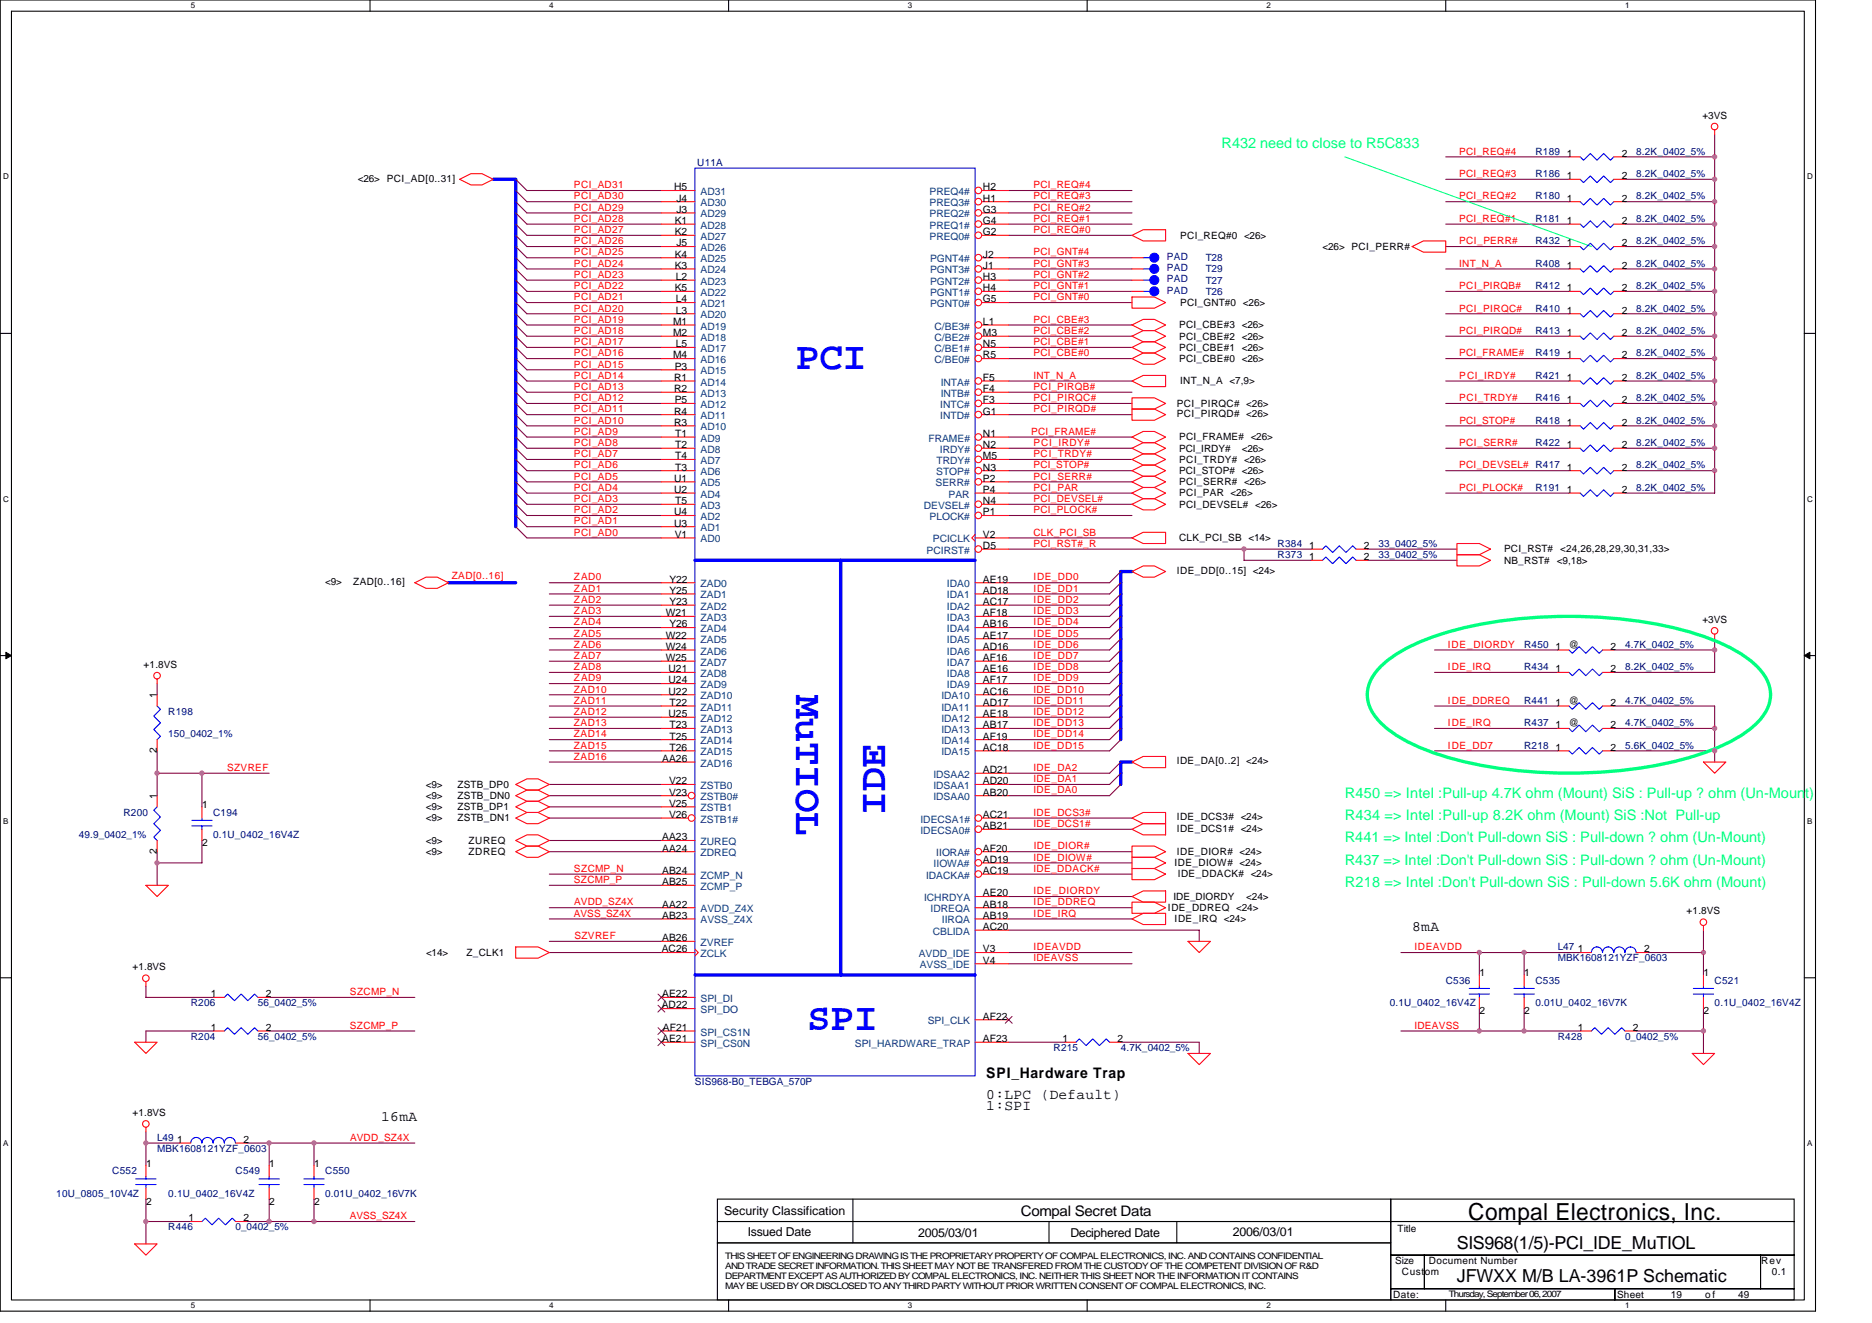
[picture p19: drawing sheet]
<svg xmlns="http://www.w3.org/2000/svg" width="297mm" height="210mm" viewBox="0 0 297 210" stroke-linecap="round" stroke-linejoin="round" font-family="sans-serif">
<defs><g id="words">
<g font-size="6.2" fill="#00f">
<text x="126.3" y="58.5">PCI</text>
<text x="126.3" y="110.2" transform="rotate(90 126.3 110.2)">MuTIOL</text>
<text x="140.4" y="129.3" transform="rotate(-90 140.4 129.3)">IDE</text>
<text x="128.1" y="163.4">SPI</text>
</g>
<text font-size="3.7" x="233" y="193.6">Compal Electronics, Inc.</text>
<g font-size="2.8">
<text x="231.2" y="203.5">JFWXX M/B LA-3961P Schematic</text>
<text x="231.2" y="198.1">SIS968(1/5)-PCI_IDE_MuTIOL</text>
</g>
<g font-size="2.3" fill="#00ff80">
<text x="193.8" y="23.4">R432 need to close to R5C833</text>
<text x="213.4" y="130.1">R434 =&gt; Intel :Pull-up 8.2K ohm (Mount) SiS :Not Pull-up</text>
<text x="213.4" y="126.5">R450 =&gt; Intel :Pull-up 4.7K ohm (Mount) SiS : Pull-up ? ohm (Un-Mount)</text>
<text x="213.4" y="137.2">R437 =&gt; Intel :Don't Pull-down SiS : Pull-down ? ohm (Un-Mount)</text>
<text x="213.4" y="133.6">R441 =&gt; Intel :Don't Pull-down SiS : Pull-down ? ohm (Un-Mount)</text>
<text x="213.4" y="140.8">R218 =&gt; Intel :Don't Pull-down SiS : Pull-down 5.6K ohm (Mount)</text>
</g>
<g font-size="2.3">
<text x="224.1" y="147.6">8mA</text>
<text x="156.5" y="171">SPI_Hardware Trap</text>
<text x="60.5" y="177.9">16mA</text>
<text x="156.5" y="176.1">1:SPI</text>
<text x="156.5" y="174.3">0:LPC (Default)</text>
<text x="162" y="192.8">Compal Secret Data</text>
</g>
<g font-size="1.9">
<text x="114.9" y="192.7">Security Classification</text>
<text x="118.6" y="196.1">Issued Date</text>
<text x="145.7" y="196.3">2005/03/01</text>
<text x="169.8" y="196.3">Deciphered Date</text>
<text x="195.6" y="196.1">2006/03/01</text>
</g>
<g font-size="1.6">
<text x="270.1" y="18.8">+3VS</text>
<text x="56.8" y="28.8">&lt;26&gt; PCI_AD[0..31]</text>
<text x="248.6" y="24.9">1</text>
<text x="248.6" y="28.4">1</text>
<text x="257.3" y="24.9">2</text>
<text x="257.3" y="28.4">2</text>
<text x="107" y="30.2">H5</text>
<text x="107.1" y="35.5">K1</text>
<text x="107.3" y="32">J4</text>
<text x="107.3" y="33.8">J3</text>
<text x="156" y="30.2">H2</text>
<text x="156" y="32">H1</text>
<text x="156" y="33.8">G3</text>
<text x="156" y="35.5">G4</text>
<text x="248.6" y="35.5">1</text>
<text x="248.6" y="32">1</text>
<text x="257.3" y="35.5">2</text>
<text x="257.3" y="32">2</text>
<text x="107.1" y="37.3">K2</text>
<text x="107.1" y="40.9">K4</text>
<text x="107.3" y="39.1">J5</text>
<text x="156" y="37.3">G2</text>
<text x="156" y="40.9">J2</text>
<text x="187.3" y="37.9">PCI_REQ#0 &lt;26&gt;</text>
<text x="209.8" y="39.6">&lt;26&gt; PCI_PERR#</text>
<text x="248.6" y="39.1">1</text>
<text x="257.3" y="39.1">2</text>
<text x="107.1" y="42.7">K3</text>
<text x="107.1" y="46.2">K5</text>
<text x="107.2" y="44.4">L2</text>
<text x="107.2" y="48">L4</text>
<text x="156" y="42.7">J1</text>
<text x="156" y="44.4">H3</text>
<text x="156" y="46.2">H4</text>
<text x="156" y="48">G5</text>
<text x="248.6" y="42.7">1</text>
<text x="248.6" y="46.2">1</text>
<text x="257.3" y="42.7">2</text>
<text x="257.3" y="46.2">2</text>
<text x="106.8" y="51.5">M1</text>
<text x="106.8" y="53.3">M2</text>
<text x="107.2" y="49.8">L3</text>
<text x="156" y="51.5">L1</text>
<text x="156" y="53.3">M3</text>
<text x="187.1" y="52.1">PCI_CBE#3 &lt;26&gt;</text>
<text x="187.1" y="53.9">PCI_CBE#2 &lt;26&gt;</text>
<text x="187.3" y="48.5">PCI_GNT#0 &lt;26&gt;</text>
<text x="248.6" y="53.3">1</text>
<text x="248.6" y="49.8">1</text>
<text x="257.3" y="53.3">2</text>
<text x="257.3" y="49.8">2</text>
<text x="106.8" y="56.9">M4</text>
<text x="107.1" y="58.7">P3</text>
<text x="107.2" y="55.1">L5</text>
<text x="156" y="55.1">N5</text>
<text x="156" y="56.9">R5</text>
<text x="187.1" y="57.4">PCI_CBE#0 &lt;26&gt;</text>
<text x="187.1" y="55.6">PCI_CBE#1 &lt;26&gt;</text>
<text x="248.6" y="56.9">1</text>
<text x="257.3" y="56.9">2</text>
<text x="107" y="60.4">R1</text>
<text x="107" y="62.2">R2</text>
<text x="107" y="65.8">R4</text>
<text x="107.1" y="64">P5</text>
<text x="156" y="64">F3</text>
<text x="156" y="65.8">G1</text>
<text x="156" y="60.4">F5</text>
<text x="156" y="62.2">F4</text>
<text x="186.7" y="64.5">PCI_PIRQC# &lt;26&gt;</text>
<text x="187.3" y="61">INT_N_A &lt;7,9&gt;</text>
<text x="248.6" y="60.4">1</text>
<text x="248.6" y="64">1</text>
<text x="257.3" y="60.4">2</text>
<text x="257.3" y="64">2</text>
<text x="107" y="67.5">R3</text>
<text x="107.1" y="69.3">T1</text>
<text x="107.1" y="71.1">T2</text>
<text x="156" y="69.3">N1</text>
<text x="156" y="71.1">N2</text>
<text x="186.7" y="66.1">PCI_PIRQD# &lt;26&gt;</text>
<text x="187.1" y="71.6">PCI_IRDY#</text>
<text x="187.1" y="69.9">PCI_FRAME# &lt;26&gt;</text>
<text x="197" y="71.6">&lt;26&gt;</text>
<text x="248.6" y="67.5">1</text>
<text x="248.6" y="71.1">1</text>
<text x="257.3" y="67.5">2</text>
<text x="257.3" y="71.1">2</text>
<text x="107" y="76.4">U1</text>
<text x="107.1" y="72.9">T4</text>
<text x="107.1" y="74.7">T3</text>
<text x="156" y="72.9">M5</text>
<text x="156" y="76.4">P2</text>
<text x="156" y="74.7">N3</text>
<text x="187.1" y="75.2">PCI_STOP# &lt;26&gt;</text>
<text x="187.1" y="73.4">PCI_TRDY# &lt;26&gt;</text>
<text x="187.1" y="77">PCI_SERR# &lt;26&gt;</text>
<text x="248.6" y="74.7">1</text>
<text x="257.3" y="74.7">2</text>
<text x="107" y="78.2">U2</text>
<text x="107" y="81.8">U4</text>
<text x="107" y="83.5">U3</text>
<text x="107.1" y="80">T5</text>
<text x="156" y="81.8">P1</text>
<text x="156" y="80">N4</text>
<text x="156" y="78.2">P4</text>
<text x="187.1" y="78.8">PCI_PAR &lt;26&gt;</text>
<text x="187.1" y="80.5">PCI_DEVSEL# &lt;26&gt;</text>
<text x="248.6" y="78.2">1</text>
<text x="257.3" y="78.2">2</text>
<text x="107.1" y="85.3">V1</text>
<text x="156" y="87.1">D5</text>
<text x="156" y="85.3">V2</text>
<text x="187.1" y="85.9">CLK_PCI_SB &lt;14&gt;</text>
<text x="207.7" y="88.9">1</text>
<text x="207.7" y="87.1">1</text>
<text x="216.4" y="88.9">2</text>
<text x="216.4" y="87.1">2</text>
<text x="238.7" y="87.7">PCI_RST# &lt;24,26,28,29,30,31,33&gt;</text>
<text x="238.7" y="89.4">NB_RST# &lt;9,18&gt;</text>
<text x="51.6" y="92.8">&lt;9&gt;</text>
<text x="56" y="92.8">ZAD[0..16]</text>
<text x="106.2" y="92.4">Y22</text>
<text x="106.2" y="94.2">Y25</text>
<text x="106.2" y="96">Y23</text>
<text x="156" y="92.4">AE19</text>
<text x="156" y="94.2">AD18</text>
<text x="156" y="96">AC17</text>
<text x="186.8" y="91">IDE_DD[0..15] &lt;24&gt;</text>
<text x="105.7" y="97.8">W21</text>
<text x="105.7" y="101.3">W22</text>
<text x="106.2" y="99.5">Y26</text>
<text x="156" y="97.8">AF18</text>
<text x="156" y="99.5">AB16</text>
<text x="156" y="101.3">AE17</text>
<text x="270.1" y="98.8">+3VS</text>
<text x="22.8" y="106">+1.8VS</text>
<text x="105.7" y="103.1">W24</text>
<text x="105.7" y="104.9">W25</text>
<text x="106.1" y="106.7">U21</text>
<text x="156" y="103.1">AD16</text>
<text x="156" y="104.9">AF16</text>
<text x="156" y="106.7">AE16</text>
<text x="246.8" y="103.1">1</text>
<text x="246.8" y="106.7">1</text>
<text x="249" y="102.8">@</text>
<text x="255.5" y="103.1">2</text>
<text x="255.5" y="106.7">2</text>
<text x="24.9" y="110.8" transform="rotate(-90 24.9 110.8)">1</text>
<text x="106.1" y="108.4">U24</text>
<text x="106.1" y="110.2">U22</text>
<text x="106.1" y="113.8">U25</text>
<text x="106.3" y="112">T22</text>
<text x="156" y="108.4">AF17</text>
<text x="156" y="110.2">AC16</text>
<text x="156" y="112">AD17</text>
<text x="156" y="113.8">AE18</text>
<text x="246.8" y="112">1</text>
<text x="249" y="111.7">@</text>
<text x="255.5" y="112">2</text>
<text x="24.9" y="119.5" transform="rotate(-90 24.9 119.5)">2</text>
<text x="106.3" y="115.5">T23</text>
<text x="106.3" y="117.3">T25</text>
<text x="106.3" y="119.1">T26</text>
<text x="156" y="115.5">AB17</text>
<text x="156" y="117.3">AF19</text>
<text x="156" y="119.1">AC18</text>
<text x="246.8" y="115.5">1</text>
<text x="246.8" y="119.1">1</text>
<text x="249" y="115.2">@</text>
<text x="255.5" y="115.5">2</text>
<text x="255.5" y="119.1">2</text>
<text x="67.6" y="125">&lt;9&gt;</text>
<text x="72.6" y="125">ZSTB_DP0</text>
<text x="105.1" y="120.9">AA26</text>
<text x="106.2" y="124.4">V22</text>
<text x="156" y="122.7">AD21</text>
<text x="156" y="124.4">AD20</text>
<text x="186.7" y="121.3">IDE_DA[0..2] &lt;24&gt;</text>
<text x="24.9" y="126.8" transform="rotate(-90 24.9 126.8)">1</text>
<text x="32.1" y="128.2">1</text>
<text x="67.6" y="126.8">&lt;9&gt;</text>
<text x="67.6" y="128.5">&lt;9&gt;</text>
<text x="67.6" y="130.3">&lt;9&gt;</text>
<text x="72.6" y="126.8">ZSTB_DN0</text>
<text x="72.6" y="128.5">ZSTB_DP1</text>
<text x="72.6" y="130.3">ZSTB_DN1</text>
<text x="106.2" y="126.2">V23</text>
<text x="106.2" y="128">V25</text>
<text x="106.2" y="129.8">V26</text>
<text x="156" y="126.2">AB20</text>
<text x="156" y="129.8">AC21</text>
<text x="156" y="131.6">AB21</text>
<text x="186.7" y="131.9">IDE_DCS1# &lt;24&gt;</text>
<text x="186.7" y="130.2">IDE_DCS3# &lt;24&gt;</text>
<text x="24.9" y="135.5" transform="rotate(-90 24.9 135.5)">2</text>
<text x="32.1" y="134.3">2</text>
<text x="67.6" y="133.9">&lt;9&gt;</text>
<text x="67.6" y="135.7">&lt;9&gt;</text>
<text x="74.4" y="133.9">ZUREQ</text>
<text x="74.4" y="135.7">ZDREQ</text>
<text x="105.1" y="133.3">AA23</text>
<text x="105.1" y="135.1">AA24</text>
<text x="156" y="135.1">AF20</text>
<text x="156" y="136.9">AD19</text>
<text x="186.4" y="137.4">IDE_DIOW# &lt;24&gt;</text>
<text x="186.8" y="135.7">IDE_DIOR# &lt;24&gt;</text>
<text x="105.1" y="138.7">AB24</text>
<text x="105.1" y="140.4">AB25</text>
<text x="105.1" y="144">AA22</text>
<text x="156" y="142.2">AE20</text>
<text x="156" y="138.7">AC19</text>
<text x="156" y="144">AB18</text>
<text x="186.2" y="142.8">IDE_DIORDY</text>
<text x="186.9" y="139.2">IDE_DDACK# &lt;24&gt;</text>
<text x="197.8" y="142.8">&lt;24&gt;</text>
<text x="105.1" y="145.8">AB23</text>
<text x="105.1" y="149.3">AB26</text>
<text x="156" y="145.8">AB19</text>
<text x="156" y="147.6">AC20</text>
<text x="185.3" y="144.5">IDE_DDREQ &lt;24&gt;</text>
<text x="186.4" y="146.3">IDE_IRQ &lt;24&gt;</text>
<text x="267.6" y="145.1">+1.8VS</text>
<text x="21" y="154">+1.8VS</text>
<text x="67.6" y="151.7">&lt;14&gt;</text>
<text x="74" y="151.7">Z_CLK1</text>
<text x="105" y="151.1">AC26</text>
<text x="156" y="152.9">V4</text>
<text x="156" y="151.1">V3</text>
<text x="234.8" y="154.9">1</text>
<text x="241.9" y="154.9">1</text>
<text x="250.4" y="151.1">1</text>
<text x="260.9" y="151.1">2</text>
<text x="270.3" y="154.9">1</text>
<text x="33.5" y="158.2">1</text>
<text x="42.2" y="158.2">2</text>
<text x="105" y="160">AD22</text>
<text x="105.1" y="158.2">AE22</text>
<text x="156" y="161.8">AF22</text>
<text x="234.8" y="160.9">2</text>
<text x="241.9" y="160.9">2</text>
<text x="270.3" y="160.9">2</text>
<text x="33.5" y="163.6">1</text>
<text x="42.2" y="163.6">2</text>
<text x="105.1" y="165.3">AE21</text>
<text x="105.2" y="163.6">AF21</text>
<text x="156" y="165.3">AF23</text>
<text x="168.6" y="165.3">1</text>
<text x="177.3" y="165.3">2</text>
<text x="250.4" y="163.6">1</text>
<text x="259.1" y="163.6">2</text>
<text x="21" y="177.1">+1.8VS</text>
<text x="23.2" y="185.1">1</text>
<text x="28.1" y="181.3">1</text>
<text x="38.6" y="181.3">2</text>
<text x="42.7" y="185.1">1</text>
<text x="49.8" y="185.1">1</text>
<text x="23.2" y="191.2">2</text>
<text x="42.7" y="191.2">2</text>
<text x="49.8" y="191.2">2</text>
<text x="29.9" y="193.8">1</text>
<text x="38.6" y="193.8">2</text>
<text x="221.8" y="195.4">Title</text>
<text x="221.4" y="200.6">Size</text>
<text x="222.5" y="202.3">Custom</text>
<text x="226.7" y="200.6">Document Number</text>
<text x="279.4" y="200.6">Rev</text>
<text x="281.1" y="202.3">0.1</text>
<text x="221" y="205.9">Date:</text>
<text x="256.6" y="205.9">Sheet</text>
<text x="265.1" y="205.9">19</text>
<text x="270.6" y="205.9">of</text>
<text x="275.8" y="205.9">49</text>
</g>
<g font-size="1.6" fill="#f00">
<text x="91.1" y="29.9">PCI_AD31</text>
<text x="164" y="29.9">PCI_REQ#4</text>
<text x="231.5" y="28.1">PCI_REQ#3</text>
<text x="231.5" y="24.5">PCI_REQ#4</text>
<text x="91.1" y="35.2">PCI_AD28</text>
<text x="91.1" y="33.4">PCI_AD29</text>
<text x="91.1" y="31.6">PCI_AD30</text>
<text x="164" y="31.6">PCI_REQ#3</text>
<text x="164" y="35.2">PCI_REQ#1</text>
<text x="164" y="33.4">PCI_REQ#2</text>
<text x="231.5" y="35.2">PCI_REQ#1</text>
<text x="231.5" y="31.6">PCI_REQ#2</text>
<text x="91.1" y="40.5">PCI_AD25</text>
<text x="91.1" y="38.8">PCI_AD26</text>
<text x="91.1" y="37">PCI_AD27</text>
<text x="164" y="37">PCI_REQ#0</text>
<text x="164" y="40.5">PCI_GNT#4</text>
<text x="231.5" y="38.8">PCI_PERR#</text>
<text x="91.1" y="47.6">PCI_AD21</text>
<text x="91.1" y="45.9">PCI_AD22</text>
<text x="91.1" y="44.1">PCI_AD23</text>
<text x="91.1" y="42.3">PCI_AD24</text>
<text x="164" y="47.6">PCI_GNT#0</text>
<text x="164" y="45.9">PCI_GNT#1</text>
<text x="164" y="44.1">PCI_GNT#2</text>
<text x="164" y="42.3">PCI_GNT#3</text>
<text x="231.5" y="45.9">PCI_PIRQB#</text>
<text x="231.5" y="42.3">INT_N_A</text>
<text x="91.1" y="53">PCI_AD18</text>
<text x="91.1" y="51.2">PCI_AD19</text>
<text x="91.1" y="49.4">PCI_AD20</text>
<text x="164" y="53">PCI_CBE#2</text>
<text x="164" y="51.2">PCI_CBE#3</text>
<text x="231.5" y="49.4">PCI_PIRQC#</text>
<text x="231.5" y="53">PCI_PIRQD#</text>
<text x="91.1" y="58.3">PCI_AD15</text>
<text x="91.1" y="56.5">PCI_AD16</text>
<text x="91.1" y="54.8">PCI_AD17</text>
<text x="164" y="56.5">PCI_CBE#0</text>
<text x="164" y="54.8">PCI_CBE#1</text>
<text x="231.5" y="56.5">PCI_FRAME#</text>
<text x="91.1" y="65.4">PCI_AD11</text>
<text x="91.1" y="63.6">PCI_AD12</text>
<text x="91.1" y="61.9">PCI_AD13</text>
<text x="91.1" y="60.1">PCI_AD14</text>
<text x="164" y="61.9">PCI_PIRQB#</text>
<text x="164" y="63.6">PCI_PIRQC#</text>
<text x="164" y="65.4">PCI_PIRQD#</text>
<text x="164" y="60.1">INT_N_A</text>
<text x="231.5" y="63.6">PCI_TRDY#</text>
<text x="231.5" y="60.1">PCI_IRDY#</text>
<text x="91.1" y="70.8">PCI_AD8</text>
<text x="91.1" y="69">PCI_AD9</text>
<text x="91.1" y="67.2">PCI_AD10</text>
<text x="163.6" y="69">PCI_FRAME#</text>
<text x="164" y="70.8">PCI_IRDY#</text>
<text x="231.5" y="70.8">PCI_SERR#</text>
<text x="231.6" y="67.2">PCI_STOP#</text>
<text x="91.1" y="77.9">PCI_AD4</text>
<text x="91.1" y="76.1">PCI_AD5</text>
<text x="91.1" y="74.3">PCI_AD6</text>
<text x="91.1" y="72.5">PCI_AD7</text>
<text x="164" y="76.1">PCI_SERR#</text>
<text x="164" y="72.5">PCI_TRDY#</text>
<text x="164" y="77.9">PCI_PAR</text>
<text x="164" y="74.3">PCI_STOP#</text>
<text x="231.5" y="74.3">PCI_DEVSEL# R417</text>
<text x="231.5" y="77.9">PCI_PLOCK#</text>
<text x="91.1" y="83.2">PCI_AD1</text>
<text x="91.1" y="81.4">PCI_AD2</text>
<text x="91.1" y="79.7">PCI_AD3</text>
<text x="164" y="79.7">PCI_DEVSEL#</text>
<text x="164" y="81.4">PCI_PLOCK#</text>
<text x="91.1" y="85">PCI_AD0</text>
<text x="164" y="85">CLK_PCI_SB</text>
<text x="164" y="86.8">PCI_RST#_R</text>
<text x="71.7" y="91.9">ZAD[0..16]</text>
<text x="91.1" y="95.7">ZAD2</text>
<text x="91.1" y="93.9">ZAD1</text>
<text x="91.1" y="92.1">ZAD0</text>
<text x="164" y="95.7">IDE_DD2</text>
<text x="164" y="92.1">IDE_DD0</text>
<text x="164" y="93.9">IDE_DD1</text>
<text x="91.1" y="97.4">ZAD3</text>
<text x="91.1" y="101">ZAD5</text>
<text x="91.1" y="99.2">ZAD4</text>
<text x="164" y="99.2">IDE_DD4</text>
<text x="164" y="101">IDE_DD5</text>
<text x="164" y="97.4">IDE_DD3</text>
<text x="91.1" y="104.5">ZAD7</text>
<text x="91.1" y="102.8">ZAD6</text>
<text x="91.1" y="106.3">ZAD8</text>
<text x="164" y="102.8">IDE_DD6</text>
<text x="164" y="106.3">IDE_DD8</text>
<text x="164" y="104.5">IDE_DD7</text>
<text x="229.8" y="102.8">IDE_DIORDY</text>
<text x="229.8" y="106.3">IDE_IRQ</text>
<text x="91.1" y="111.7">ZAD11</text>
<text x="91.1" y="109.9">ZAD10</text>
<text x="91.1" y="108.1">ZAD9</text>
<text x="91.1" y="113.4">ZAD12</text>
<text x="164" y="109.9">IDE_DD10</text>
<text x="164" y="113.4">IDE_DD12</text>
<text x="164" y="111.7">IDE_DD11</text>
<text x="164" y="108.1">IDE_DD9</text>
<text x="229.8" y="111.7">IDE_DDREQ</text>
<text x="91.1" y="118.8">ZAD15</text>
<text x="91.1" y="117">ZAD14</text>
<text x="91.1" y="115.2">ZAD13</text>
<text x="164" y="117">IDE_DD14</text>
<text x="164" y="118.8">IDE_DD15</text>
<text x="164" y="115.2">IDE_DD13</text>
<text x="229.8" y="118.8">IDE_DD7</text>
<text x="229.8" y="115.2">IDE_IRQ</text>
<text x="36" y="122.3">SZVREF</text>
<text x="91.1" y="120.5">ZAD16</text>
<text x="164" y="124.1">IDE_DA1</text>
<text x="164" y="122.3">IDE_DA2</text>
<text x="164" y="125.9">IDE_DA0</text>
<text x="164" y="131.2">IDE_DCS1#</text>
<text x="164" y="129.4">IDE_DCS3#</text>
<text x="164" y="136.5">IDE_DIOW#</text>
<text x="164" y="134.8">IDE_DIOR#</text>
<text x="91.1" y="138.3">SZCMP_N</text>
<text x="91.1" y="140.1">SZCMP_P</text>
<text x="91.1" y="143.7">AVDD_SZ4X</text>
<text x="164" y="138.3">IDE_DDACK#</text>
<text x="164" y="141.9">IDE_DIORDY</text>
<text x="164" y="143.7">IDE_DDREQ</text>
<text x="91.1" y="145.4">AVSS_SZ4X</text>
<text x="91.1" y="149">SZVREF</text>
<text x="164" y="145.4">IDE_IRQ</text>
<text x="164" y="152.5">IDEAVSS</text>
<text x="164" y="150.8">IDEAVDD</text>
<text x="224.4" y="150.8">IDEAVDD</text>
<text x="55.5" y="157.9">SZCMP_N</text>
<text x="55.5" y="163.2">SZCMP_P</text>
<text x="224.4" y="163.2">IDEAVSS</text>
<text x="55.5" y="181">AVDD_SZ4X</text>
<text x="55.5" y="193.4">AVSS_SZ4X</text>
</g>
<g font-size="1.6" fill="#000080">
<text x="110.6" y="26.3">U11A</text>
<text x="243.6" y="24.5">R189</text>
<text x="243.6" y="28.1">R186</text>
<text x="259.6" y="24.5">8.2K_0402_5%</text>
<text x="259.6" y="28.1">8.2K_0402_5%</text>
<text x="243.6" y="35.2">R181</text>
<text x="243.6" y="31.6">R180</text>
<text x="259.6" y="35.2">8.2K_0402_5%</text>
<text x="259.6" y="31.6">8.2K_0402_5%</text>
<text x="185.1" y="41.3">PAD</text>
<text x="191.3" y="41.4">T28</text>
<text x="243.6" y="38.8">R432</text>
<text x="259.6" y="38.8">8.2K_0402_5%</text>
<text x="185.1" y="43">PAD</text>
<text x="185.1" y="46.6">PAD</text>
<text x="185.1" y="44.8">PAD</text>
<text x="191.3" y="43.2">T29</text>
<text x="191.3" y="46.8">T26</text>
<text x="191.3" y="45">T27</text>
<text x="243.6" y="42.3">R408</text>
<text x="243.6" y="45.9">R412</text>
<text x="259.6" y="42.3">8.2K_0402_5%</text>
<text x="259.6" y="45.9">8.2K_0402_5%</text>
<text x="243.6" y="53">R413</text>
<text x="243.6" y="49.4">R410</text>
<text x="259.6" y="53">8.2K_0402_5%</text>
<text x="259.6" y="49.4">8.2K_0402_5%</text>
<text x="243.6" y="56.5">R419</text>
<text x="259.6" y="56.5">8.2K_0402_5%</text>
<text x="243.6" y="60.1">R421</text>
<text x="243.6" y="63.6">R416</text>
<text x="259.6" y="60.1">8.2K_0402_5%</text>
<text x="259.6" y="63.6">8.2K_0402_5%</text>
<text x="243.6" y="67.2">R418</text>
<text x="243.6" y="70.8">R422</text>
<text x="259.6" y="67.2">8.2K_0402_5%</text>
<text x="259.6" y="70.8">8.2K_0402_5%</text>
<text x="243.6" y="77.9">R191</text>
<text x="259.6" y="77.9">8.2K_0402_5%</text>
<text x="259.6" y="74.3">8.2K_0402_5%</text>
<text x="202.7" y="88.5">R373</text>
<text x="202.7" y="86.8">R384</text>
<text x="218.7" y="88.5">33_0402_5%</text>
<text x="218.7" y="86.8">33_0402_5%</text>
<text x="241.8" y="102.8">R450</text>
<text x="241.8" y="106.3">R434</text>
<text x="257.8" y="102.8">4.7K_0402_5%</text>
<text x="257.8" y="106.3">8.2K_0402_5%</text>
<text x="26.7" y="113.4">R198</text>
<text x="241.8" y="111.7">R441</text>
<text x="257.8" y="111.7">4.7K_0402_5%</text>
<text x="26.7" y="117">150_0402_1%</text>
<text x="241.8" y="115.2">R437</text>
<text x="241.8" y="118.8">R218</text>
<text x="257.8" y="115.2">4.7K_0402_5%</text>
<text x="257.8" y="118.8">5.6K_0402_5%</text>
<text x="19.6" y="129.4">R200</text>
<text x="33.8" y="129.4">C194</text>
<text x="12.5" y="133">49.9_0402_1%</text>
<text x="33.8" y="133">0.1U_0402_16V4Z</text>
<text x="247.2" y="150.8">L47</text>
<text x="247.2" y="152.5">MBK1608121YZF_0603</text>
<text x="30.3" y="159.7">R206</text>
<text x="40.9" y="159.7">56_0402_5%</text>
<text x="220.5" y="159.7">0.1U_0402_16V4Z</text>
<text x="229.4" y="156.1">C536</text>
<text x="243.6" y="156.1">C535</text>
<text x="243.6" y="159.7">0.01U_0402_16V7K</text>
<text x="272.1" y="156.1">C521</text>
<text x="272.1" y="159.7">0.1U_0402_16V4Z</text>
<text x="30.3" y="165">R204</text>
<text x="40.9" y="165">56_0402_5%</text>
<text x="167.2" y="166.8">R215</text>
<text x="177.8" y="166.8">4.7K_0402_5%</text>
<text x="247.2" y="165">R428</text>
<text x="257.8" y="165">0_0402_5%</text>
<text x="110.3" y="172.1">SIS968-B0_TEBGA_570P</text>
<text x="24.9" y="181">L49</text>
<text x="24.9" y="182.8">MBK1608121YZF_0603</text>
<text x="8.9" y="189.9">10U_0805_10V4Z</text>
<text x="17.8" y="186.3">C552</text>
<text x="26.7" y="189.9">0.1U_0402_16V4Z</text>
<text x="37.4" y="186.3">C549</text>
<text x="51.6" y="186.3">C550</text>
<text x="51.6" y="189.9">0.01U_0402_16V7K</text>
<text x="26.7" y="195.2">R446</text>
<text x="37.4" y="195.2">0_0402_5%</text>
</g>
<g font-size="1.6" fill="#004080">
<text x="111.2" y="30.9">AD31</text>
<text x="111.2" y="32.7">AD30</text>
<text x="111.2" y="34.5">AD29</text>
<text x="147.5" y="30.9">PREQ4#</text>
<text x="147.5" y="32.7">PREQ3#</text>
<text x="147.5" y="34.5">PREQ2#</text>
<text x="111.2" y="36.3">AD28</text>
<text x="111.2" y="38.1">AD27</text>
<text x="111.2" y="39.8">AD26</text>
<text x="111.2" y="41.6">AD25</text>
<text x="147.5" y="36.3">PREQ1#</text>
<text x="147.5" y="38.1">PREQ0#</text>
<text x="147.6" y="41.6">PGNT4#</text>
<text x="111.2" y="43.4">AD24</text>
<text x="111.2" y="45.2">AD23</text>
<text x="111.2" y="46.9">AD22</text>
<text x="147.6" y="43.4">PGNT3#</text>
<text x="147.6" y="45.2">PGNT2#</text>
<text x="147.6" y="46.9">PGNT1#</text>
<text x="111.2" y="48.7">AD21</text>
<text x="111.2" y="50.5">AD20</text>
<text x="111.2" y="52.3">AD19</text>
<text x="147.6" y="48.7">PGNT0#</text>
<text x="148.3" y="52.3">C/BE3#</text>
<text x="111.2" y="54.1">AD18</text>
<text x="111.2" y="55.8">AD17</text>
<text x="111.2" y="57.6">AD16</text>
<text x="111.2" y="59.4">AD15</text>
<text x="148.3" y="54.1">C/BE2#</text>
<text x="148.3" y="55.8">C/BE1#</text>
<text x="148.3" y="57.6">C/BE0#</text>
<text x="111.2" y="61.2">AD14</text>
<text x="111.2" y="62.9">AD13</text>
<text x="111.2" y="64.7">AD12</text>
<text x="149.2" y="64.7">INTC#</text>
<text x="149.3" y="61.2">INTA#</text>
<text x="149.3" y="62.9">INTB#</text>
<text x="111.2" y="66.5">AD11</text>
<text x="111.2" y="68.3">AD10</text>
<text x="111.2" y="70.1">AD9</text>
<text x="111.2" y="71.8">AD8</text>
<text x="147.3" y="70.1">FRAME#</text>
<text x="149.1" y="71.8">IRDY#</text>
<text x="149.2" y="66.5">INTD#</text>
<text x="111.2" y="73.6">AD7</text>
<text x="111.2" y="75.4">AD6</text>
<text x="111.2" y="77.2">AD5</text>
<text x="148.5" y="77.2">SERR#</text>
<text x="148.5" y="75.4">STOP#</text>
<text x="148.6" y="73.6">TRDY#</text>
<text x="111.2" y="79">AD4</text>
<text x="111.2" y="80.7">AD3</text>
<text x="111.2" y="82.5">AD2</text>
<text x="146.6" y="80.7">DEVSEL#</text>
<text x="147.5" y="82.5">PLOCK#</text>
<text x="150.5" y="79">PAR</text>
<text x="111.2" y="84.3">AD1</text>
<text x="111.2" y="86.1">AD0</text>
<text x="147" y="87.8">PCIRST#</text>
<text x="148" y="86.1">PCICLK</text>
<text x="111.2" y="93.2">ZAD0</text>
<text x="111.2" y="95">ZAD1</text>
<text x="150.3" y="93.2">IDA0</text>
<text x="150.3" y="95">IDA1</text>
<text x="111.2" y="96.7">ZAD2</text>
<text x="111.2" y="98.5">ZAD3</text>
<text x="111.2" y="100.3">ZAD4</text>
<text x="150.3" y="96.7">IDA2</text>
<text x="150.3" y="98.5">IDA3</text>
<text x="150.3" y="100.3">IDA4</text>
<text x="111.2" y="102.1">ZAD5</text>
<text x="111.2" y="103.8">ZAD6</text>
<text x="111.2" y="105.6">ZAD7</text>
<text x="111.2" y="107.4">ZAD8</text>
<text x="150.3" y="102.1">IDA5</text>
<text x="150.3" y="103.8">IDA6</text>
<text x="150.3" y="105.6">IDA7</text>
<text x="150.3" y="107.4">IDA8</text>
<text x="111.2" y="109.2">ZAD9</text>
<text x="111.2" y="111">ZAD10</text>
<text x="111.2" y="112.7">ZAD11</text>
<text x="149.4" y="111">IDA10</text>
<text x="149.4" y="112.7">IDA11</text>
<text x="150.3" y="109.2">IDA9</text>
<text x="111.2" y="114.5">ZAD12</text>
<text x="111.2" y="116.3">ZAD13</text>
<text x="111.2" y="118.1">ZAD14</text>
<text x="111.2" y="119.8">ZAD15</text>
<text x="149.4" y="114.5">IDA12</text>
<text x="149.4" y="116.3">IDA13</text>
<text x="149.4" y="118.1">IDA14</text>
<text x="149.4" y="119.8">IDA15</text>
<text x="111.2" y="121.6">ZAD16</text>
<text x="111.2" y="125.2">ZSTB0</text>
<text x="148.1" y="123.4">IDSAA2</text>
<text x="148.1" y="125.2">IDSAA1</text>
<text x="111.2" y="127">ZSTB0#</text>
<text x="111.2" y="128.7">ZSTB1</text>
<text x="111.2" y="130.5">ZSTB1#</text>
<text x="146" y="130.5">IDECSA1#</text>
<text x="148.1" y="127">IDSAA0</text>
<text x="111.2" y="134.1">ZUREQ</text>
<text x="111.2" y="135.8">ZDREQ</text>
<text x="146" y="132.3">IDECSA0#</text>
<text x="148.1" y="137.6">IIOWA#</text>
<text x="148.6" y="135.8">IIORA#</text>
<text x="111.2" y="139.4">ZCMP_N</text>
<text x="111.2" y="141.2">ZCMP_P</text>
<text x="146.6" y="143">ICHRDYA</text>
<text x="146.9" y="139.4">IDACKA#</text>
<text x="111.2" y="144.7">AVDD_Z4X</text>
<text x="111.2" y="146.5">AVSS_Z4X</text>
<text x="147.7" y="144.7">IDREQA</text>
<text x="148" y="148.3">CBLIDA</text>
<text x="149.5" y="146.5">IIRQA</text>
<text x="111.2" y="151.8">ZCLK</text>
<text x="111.2" y="150.1">ZVREF</text>
<text x="145.8" y="151.8">AVDD_IDE</text>
<text x="145.9" y="153.6">AVSS_IDE</text>
<text x="111.2" y="160.7">SPI_DO</text>
<text x="111.2" y="159">SPI_DI</text>
<text x="111.2" y="166.1">SPI_CS0N</text>
<text x="111.2" y="164.3">SPI_CS1N</text>
<text x="135.7" y="166.1">SPI_HARDWARE_TRAP</text>
<text x="147.2" y="162.5">SPI_CLK</text>
</g>
<g font-size="1.4">
<text x="115.1" y="199.7">THIS SHEET OF ENGINEERING DRAWING IS THE PROPRIETARY PROPERTY OF COMPAL ELECTRONICS, INC. AND CONTAINS CONFIDENTIAL</text>
<text x="115.1" y="201.3">AND TRADE SECRET INFORMATION. THIS SHEET MAY NOT BE TRANSFERED FROM THE CUSTODY OF THE COMPETENT DIVISION OF R&amp;D</text>
<text x="115.1" y="202.9">DEPARTMENT EXCEPT AS AUTHORIZED BY COMPAL ELECTRONICS, INC. NEITHER THIS SHEET NOR THE INFORMATION IT CONTAINS</text>
<text x="115.1" y="204.6">MAY BE USED BY OR DISCLOSED TO ANY THIRD PARTY WITHOUT PRIOR WRITTEN CONSENT OFCOMPAL ELECTRONICS, INC.</text>
<text x="229.9" y="205.7">Thursday, September 06, 2007</text>
</g>
<g font-size="1.3">
<text x="30.3" y="1.3">5</text>
<text x="87.2" y="1.3">4</text>
<text x="144.1" y="1.3">3</text>
<text x="201" y="1.3">2</text>
<text x="257.8" y="1.3">1</text>
<text x=".5" y="28.5">D</text>
<text x="286.7" y="28.5">D</text>
<text x=".5" y="79.6">C</text>
<text x="286.7" y="79.6">C</text>
<text x=".5" y="130.7">B</text>
<text x="286.7" y="130.7">B</text>
<text x=".5" y="181.8">A</text>
<text x="286.7" y="181.8">A</text>
<text x="30.3" y="207.6">5</text>
<text x="87.2" y="207.6">4</text>
<text x="144.1" y="207.6">3</text>
<text x="201" y="207.6">2</text>
<text x="257.8" y="207.6">1</text>
</g>
</g></defs>
<path d="M0 0h288.1v208h-288.1zM1.8 1.8h284.5v204.4h-284.5z" fill="none" stroke="#000" stroke-width=".17"/>
<g fill="#fff">
<path d="M30.3 .2h.7v1.4h-.7z"/>
<path d="M30.3 206.4h.7v1.5h-.7z"/>
</g>
<path d="M58.7 0v1.8M58.7 206.2v1.8" fill="none" stroke="#000" stroke-width=".17"/>
<g fill="#fff">
<path d="M87.2 .2h.7v1.4h-.7z"/>
<path d="M87.2 206.4h.7v1.5h-.7z"/>
</g>
<path d="M115.6 0v1.8M115.6 206.2v1.8" fill="none" stroke="#000" stroke-width=".17"/>
<g fill="#fff">
<path d="M144.1 .2h.7v1.4h-.7z"/>
<path d="M144.1 206.4h.7v1.5h-.7z"/>
</g>
<path d="M172.5 0v1.8M172.5 206.2v1.8" fill="none" stroke="#000" stroke-width=".17"/>
<g fill="#fff">
<path d="M201 .2h.7v1.4h-.7z"/>
<path d="M201 206.4h.7v1.5h-.7z"/>
</g>
<path d="M229.4 0v1.8M229.4 206.2v1.8" fill="none" stroke="#000" stroke-width=".17"/>
<g fill="#fff">
<path d="M257.8 .2h.7v1.4h-.7z"/>
<path d="M257.8 206.4h.7v1.5h-.7z"/>
<path d="M.5 27.3h.9v1.4h-.9z"/>
<path d="M286.7 27.3h1v1.4h-1z"/>
<path d="M.5 78.4h.9v1.5h-.9z"/>
<path d="M286.7 78.4h1v1.5h-1z"/>
</g>
<path d="M0 52.9h1.8M286.3 52.9h1.8" fill="none" stroke="#000" stroke-width=".17"/>
<g fill="#fff">
<path d="M.5 129.6h.8v1.4h-.8z"/>
<path d="M286.7 129.6h.9v1.4h-.9z"/>
</g>
<path d="M0 104h1.8M286.3 104h1.8" fill="none" stroke="#000" stroke-width=".17"/>
<path d="M.9 103.5l.9 .5-.9 .5zM286.3 104l.9-.5v1z" fill="#000" stroke="#000" stroke-width=".16"/>
<g fill="#fff">
<path d="M.5 180.7h.8v1.4h-.8z"/>
<path d="M286.7 180.7h.9v1.4h-.9z"/>
</g>
<g fill="none" stroke="#000" stroke-width=".17">
<path d="M0 155.1h1.8M286.3 155.1h1.8M113.8 190.2h106.9v3.6h-106.9zM113.8 193.8h106.9v3.4h-106.9zM113.8 197.2h106.9v9h-106.9zM135.3 190.2v7M166.5 193.8v3.4M186.7 193.8v3.4M220.7 190.2h64v3.6h-64zM220.7 193.8h64v5.3h-64zM220.7 199.1h5.3v5.4h-5.3zM226 199.1h53.4v5.4h-53.4z"/>
<path d="M279.4 199.1h5.3v5.4h-5.3zM220.7 204.5h35.5v1.7h-35.5zM256.2 204.5h28.5v1.7h-28.5z"/>
</g>
<g fill="none" stroke="#800040" stroke-width=".17">
<path d="M81.8 28.4l1.8 1.8h21.3M81.8 39.1l1.8 1.8h21.3M81.8 37.3l1.8 1.8h21.3M81.8 35.6l1.8 1.7h21.3M81.8 33.8l1.8 1.8h21.3M81.8 32l1.8 1.8h21.3M81.8 30.2l1.8 1.8h21.3M160.1 30.2h19.5M160.1 37.3h19.5M160.1 35.6h19.5M160.1 33.8h19.5M160.1 32h19.5"/>
<path d="M229.4 39.1h19.6M229.4 35.6h19.6M229.4 32h19.6M229.4 28.4h19.6M229.4 24.9h19.6M257.8 39.1h14.3M272.1 21.3v3.6h-14.3M272.1 24.9v3.5h-14.3M272.1 28.4v3.6h-14.3M272.1 32v3.6h-14.3M272.1 35.6v42.6h-14.3M81.8 58.7l1.8 1.8h21.3"/>
<path d="M81.8 56.9l1.8 1.8h21.3M81.8 55.1l1.8 1.8h21.3M81.8 53.3l1.8 1.8h21.3M81.8 51.6l1.8 1.7h21.3M81.8 49.8l1.8 1.8h21.3M81.8 48l1.8 1.8h21.3M81.8 46.2l1.8 1.8h21.3M81.8 44.4l1.8 1.8h21.3M81.8 42.7l1.8 1.7h21.3M81.8 40.9l1.8 1.8h21.3M160.1 56.9h19.5M160.1 55.1h19.5"/>
<path d="M160.1 53.3h19.5M160.1 51.6h19.5M160.1 48h19.5M160.1 46.2h19.5M160.1 44.4h19.5M160.1 42.7h19.5M160.1 40.9h19.5M229.4 56.9h19.6M229.4 53.3h19.6M229.4 49.8h19.6M229.4 46.2h19.6M229.4 42.7h19.6"/>
<path d="M257.8 56.9h14.3M257.8 53.3h14.3M257.8 49.8h14.3M257.8 46.2h14.3M257.8 42.7h14.3M81.8 78.2l1.8 1.8h21.3M81.8 76.5l1.8 1.7h21.3M81.8 74.7l1.8 1.8h21.3M81.8 72.9l1.8 1.8h21.3M81.8 71.1l1.8 1.8h21.3M81.8 69.3l1.8 1.8h21.3M81.8 67.6l1.8 1.7h21.3"/>
<path d="M81.8 65.8l1.8 1.8h21.3M81.8 64l1.8 1.8h21.3M81.8 62.2l1.8 1.8h21.3M81.8 60.5l1.8 1.7h21.3M160.1 78.2h19.5M160.1 76.5h19.5M160.1 74.7h19.5M160.1 72.9h19.5M160.1 71.1h19.5M160.1 69.3h19.5M160.1 65.8h19.5M160.1 64h19.5"/>
<path d="M160.1 62.2h19.5M160.1 60.5h19.5M229.4 78.2h19.6M229.4 74.7h19.6M229.4 71.1h19.6M229.4 67.6h19.6M229.4 64h19.6M229.4 60.5h19.6M257.8 74.7h14.3M257.8 71.1h14.3M257.8 67.6h14.3M257.8 64h14.3"/>
<path d="M257.8 60.5h14.3M81.8 83.6l1.8 1.7h21.3M81.8 81.8l1.8 1.8h21.3M81.8 80l1.8 1.8h21.3M87.2 99.6h17.7M87.2 97.8h17.7M87.2 96h17.7M87.2 92.5h17.7M87.2 94.2h17.7M160.1 85.3h19.5M160.1 81.8h19.5M160.1 80h19.5"/>
<path d="M160.1 87.1h48M177.8 97.8l-1.7 1.8h-16M177.8 99.6l-1.7 1.7h-16M177.8 96l-1.7 1.8h-16M177.8 94.2l-1.7 1.8h-16M177.8 90.7l-1.7 1.8h-16M177.8 92.5l-1.7 1.7h-16M197.4 87.1v1.8h10.7M217 87.1h14.2M217 88.9h14.2M24.9 108.5v1.7M24.9 119.1v7.1"/>
<path d="M87.2 117.3h17.7M87.2 119.1h17.7M87.2 115.6h17.7M87.2 110.2h17.7M87.2 113.8h17.7M87.2 112h17.7M87.2 108.5h17.7M87.2 103.1h17.7M87.2 106.7h17.7M87.2 104.9h17.7M87.2 101.3h17.7M177.8 115.6l-1.7 1.7h-16"/>
<path d="M177.8 117.3l-1.7 1.8h-16M177.8 113.8l-1.7 1.8h-16M177.8 108.5l-1.7 1.7h-16M177.8 112l-1.7 1.8h-16M177.8 110.2l-1.7 1.8h-16M177.8 106.7l-1.7 1.8h-16M177.8 101.3l-1.7 1.8h-16M177.8 104.9l-1.7 1.8h-16M177.8 103.1l-1.7 1.8h-16M227.6 119.1h19.6M227.6 115.6h19.6M227.6 112h19.6"/>
<path d="M227.6 103.1h19.6M227.6 106.7h19.6M256.1 119.1h16M256.1 115.6h16M256.1 112h16v8.9M256.1 103.1h16M272.1 101.3v5.4h-16M24.9 122.7h17.8M24.9 135.1v5.4M32 133.3v3.6h-7.1M32 122.7v5.3M87.2 135.1h17.7"/>
<path d="M87.2 138.7h17.7M87.2 129.8h17.7M87.2 124.5h17.7M87.2 126.2h17.7M87.2 120.9h17.7M87.2 133.3h17.7M87.2 128h17.7M160.1 135.1h19.5M160.1 136.9h19.5M160.1 138.7h19.5M160.1 131.6h19.5M160.1 129.8h19.5"/>
<path d="M177.8 122.7l-1.7 1.8h-16M177.8 120.9l-1.7 1.8h-16M177.8 124.5l-1.7 1.7h-16M23.2 156.5v1.7h10.6M42.7 158.2h23.1M87.2 145.8h17.7M87.2 144h17.7M87.2 149.4h17.7M87.2 151.1h17.7M87.2 140.5h17.7M160.1 145.8h19.5M160.1 142.2h19.5"/>
<path d="M160.1 144h19.5M160.1 151.1h19.5M160.1 152.9h19.5M160.1 147.6h30.2v1.8M222.3 151.1h12.4v3.6M234.7 151.1h16M241.8 151.1v3.6M261.4 151.1h8.9M270.3 147.6v7.1M23.2 179.6v5.3M33.8 163.6h-10.6v1.8M42.7 163.6h23.1"/>
<path d="M160.1 165.4h8.8M177.8 165.4h12.5v1.7M222.3 163.6h28.4M234.7 160v3.6M241.8 160v3.6M259.6 163.6h10.7M270.3 160v7.1M23.2 190.2v3.6h7.1M23.2 181.4h5.3M23.2 193.8v3.6M39.2 181.4h3.5v3.5M39.2 193.8h26.6"/>
<path d="M42.7 181.4h23.1M42.7 190.2v3.6M49.8 181.4v3.5M49.8 190.2v3.6"/>
</g>
<path d="M78.3 28.4h3.5v55.2M71.2 92.5h10.6M110.3 88.9h44.4M133.4 88.9v65.8M179.6 90.7h-1.8v26.6M179.6 120.9h-1.8v3.6M110.3 154.7h44.4" fill="none" stroke="#00f" stroke-width=".53"/>
<g fill="none" stroke="#f00" stroke-width=".17">
<path d="M72.9 28.4l1.8-.8h1.8l1.8 .8-1.8 .9h-1.8zM179.6 37.3l1.8-.9h3.6v1.8h-3.6zM224.1 39.1l1.7-.9h3.6v1.8h-3.6zM272.1 20.6v.7M179.6 47.1h3.6l1.8 .9-1.8 .9h-3.6zM179.6 56.9l1.8-.9h1.8l1.8 .9-1.8 .9h-1.8zM179.6 55.1l1.8-.9h1.8l1.8 .9-1.8 .9h-1.8zM179.6 51.6l1.8-.9h1.8l1.8 .9-1.8 .9h-1.8zM179.6 53.3l1.8-.8h1.8l1.8 .8-1.8 .9h-1.8zM179.6 71.1l1.8-.9h1.8l1.8 .9-1.8 .9h-1.8zM179.6 78.2l1.8-.9h1.8l1.8 .9-1.8 .9h-1.8zM179.6 74.7l1.8-.9h1.8l1.8 .9-1.8 .9h-1.8z"/>
<path d="M179.6 72.9l1.8-.9h1.8l1.8 .9-1.8 .9h-1.8zM179.6 69.3l1.8-.8h1.8l1.8 .8-1.8 .9h-1.8zM179.6 64.9h3.6l1.8 .9-1.8 .9h-3.6zM179.6 63.1h3.6l1.8 .9-1.8 .9h-3.6zM179.6 76.5l1.8-.9h1.8l1.8 .9-1.8 .8h-1.8zM179.6 60.5l1.8-.9h3.6v1.7h-3.6zM249 78.2h1.7M256.1 78.2h1.7M65.8 92.5l1.8-.9h1.8l1.8 .9-1.8 .8h-1.8zM154.7 92.5h5.4M154.7 94.2h5.4M154.7 96h5.4"/>
<path d="M154.7 97.8h5.4M154.7 99.6h5.4M179.6 80l1.8-.9h1.8l1.8 .9-1.8 .9h-1.8zM179.6 90.7l1.8-.9h1.8l1.8 .9-1.8 .9h-1.8zM179.6 85.3l1.8-.8h3.6v1.7h-3.6zM231.2 86.2h3.5l1.8 .9-1.8 .9h-3.5zM231.2 88h3.5l1.8 .9-1.8 .9h-3.5zM24.9 107.7v.8M24.9 110.2v1.8M24.9 117.3v1.8M154.7 112h5.4M154.7 103.1h5.4"/>
<path d="M154.7 101.3h5.4M154.7 104.9h5.4M154.7 106.7h5.4M154.7 108.5h5.4M154.7 110.2h5.4M154.7 113.8h5.4M154.7 115.6h5.4M154.7 117.3h5.4M154.7 119.1h5.4M247.2 112h1.8M247.2 103.1h1.8M254.3 112h1.8"/>
<path d="M254.3 103.1h1.8M272.1 100.6v.7M81.8 124.5l1.8-.9h1.8l1.8 .9-1.8 .8h-1.8zM81.8 126.2l1.8-.9h1.8l1.8 .9-1.8 .9h-1.8zM81.8 128l1.8-.9h1.8l1.8 .9-1.8 .9h-1.8zM81.8 129.8l1.8-.9h1.8l1.8 .9-1.8 .9h-1.8zM81.8 133.3l1.8-.8h1.8l1.8 .8-1.8 .9h-1.8zM81.8 135.1l1.8-.9h1.8l1.8 .9-1.8 .9h-1.8zM179.6 131.6l1.8-.9h3.6v1.8h-3.6zM179.6 129.8l1.8-.9h3.6v1.8h-3.6zM179.6 120.9l1.8-.9h3.6v1.8h-3.6zM179.6 137.8h3.6l1.8 .9-1.8 .9h-3.6z"/>
<path d="M179.6 134.2h3.6l1.8 .9-1.8 .9h-3.6zM179.6 136h3.6l1.8 .9-1.8 .9h-3.6zM270.3 120.9h3.6l-1.8 1.8zM23.2 140.5h3.5l-1.8 1.7zM23.2 155.7v.8M33.8 158.2h1.8M40.9 158.2h1.8M81.8 150.2h3.6l1.8 .9-1.8 .9h-3.6zM179.6 143.1h3.6l1.8 .9-1.8 .9h-3.6zM179.6 142.2l1.8-.8h3.6v1.7h-3.6zM179.6 145.8l1.8-.9h3.6v1.8h-3.6zM188.5 149.4h3.6l-1.8 1.7z"/>
<path d="M270.3 146.9v.7M21.4 165.4h3.5l-1.7 1.7zM23.2 178.9v.7M188.5 167.1h3.6l-1.8 1.8zM268.5 167.1h3.6l-1.8 1.8zM21.4 197.4h3.5l-1.7 1.7zM30.3 193.8h1.7M37.4 193.8h1.8"/>
<circle cx="272.1" cy="20.1" r=".52"/>
<circle cx="24.9" cy="107.2" r=".52"/>
<circle cx="272.1" cy="100.1" r=".52"/>
<circle cx="23.1" cy="155.2" r=".52"/>
<circle cx="270.3" cy="146.3" r=".52"/>
<circle cx="23.1" cy="178.3" r=".52"/>
</g>
<path d="M213.4 24.9l39.1 14.2" fill="none" stroke="#00ff80" stroke-width=".17"/>
<path d="M218.8 106.1a21.2 21.2 0 0 1 8.5-5 69.6 69.6 0 0 1 27.1-3.1 55.4 55.4 0 0 1 19.7 4.6 12.8 12.8 0 0 1 6.4 5.5 5.5 5.5 0 0 1-1.4 6.2 21.2 21.2 0 0 1-8.5 5.1 69.5 69.5 0 0 1-27.1 3.1 55.3 55.3 0 0 1-19.8-4.6 12.8 12.8 0 0 1-6.3-5.6 5.5 5.5 0 0 1 1.4-6.2z" fill="none" stroke="#00ff80" stroke-width=".53"/>
<path d="M110.3 26.7h44.4v144h-44.4zM250.7 78.2l.6 .6 1-1.1 1.1 1.1 1.1-1.1 1 1.1 .6-.6M24.9 112l.6 .5-1.1 1.1 1.1 1.1-1.1 1 1.1 1.1-.6 .5M249 112l.5 .5 1.1-1 1 1 1.1-1 1.1 1 .5-.5M249 103.1l.5 .6 1.1-1.1 1 1.1 1.1-1.1 1.1 1.1 .5-.6M35.6 158.2l.5-.5 1.1 1.1 1.1-1.1 1 1.1 1.1-1.1 .5 .5M32 193.8l.6-.5 1.1 1 1-1 1.1 1 1-1 .6 .5" fill="none" stroke="#00f" stroke-width=".17"/>
<circle cx="155.2" cy="129.8" r=".52" fill="#fff" stroke="#f00" stroke-width=".17"/>
<path d="M155.8 129.8h4.3" fill="none" stroke="#f00" stroke-width=".17"/>
<circle cx="155.2" cy="131.6" r=".52" fill="#fff" stroke="#f00" stroke-width=".17"/>
<path d="M154.7 122.7h5.4M154.7 124.5h5.4M154.7 126.2h5.4M155.8 131.6h4.3" fill="none" stroke="#f00" stroke-width=".17"/>
<circle cx="155.2" cy="135.1" r=".52" fill="#fff" stroke="#f00" stroke-width=".17"/>
<path d="M155.8 135.1h4.3" fill="none" stroke="#f00" stroke-width=".17"/>
<circle cx="155.2" cy="136.9" r=".52" fill="#fff" stroke="#f00" stroke-width=".17"/>
<path d="M155.8 136.9h4.3" fill="none" stroke="#f00" stroke-width=".17"/>
<circle cx="155.2" cy="138.7" r=".52" fill="#fff" stroke="#f00" stroke-width=".17"/>
<g fill="none" stroke="#f00" stroke-width=".17">
<path d="M104.9 30.2h5.4M104.9 32h5.4M104.9 33.8h5.4M104.9 35.6h5.4M104.9 37.3h5.4M104.9 39.1h5.4M104.9 40.9h5.4M104.9 42.7h5.4M104.9 44.4h5.4M104.9 46.2h5.4M104.9 48h5.4M104.9 49.8h5.4"/>
<path d="M104.9 51.6h5.4M104.9 53.3h5.4M104.9 55.1h5.4M104.9 56.9h5.4M104.9 58.7h5.4M104.9 60.5h5.4M104.9 62.2h5.4M104.9 64h5.4M104.9 65.8h5.4M104.9 67.6h5.4M104.9 69.3h5.4M104.9 71.1h5.4"/>
<path d="M104.9 72.9h5.4M104.9 74.7h5.4M104.9 76.5h5.4M104.9 78.2h5.4M104.9 80h5.4M104.9 81.8h5.4M104.9 83.6h5.4M104.9 85.3h5.4M104.9 92.5h5.4M104.9 94.2h5.4M104.9 96h5.4M104.9 97.8h5.4"/>
<path d="M104.9 99.6h5.4M104.9 101.3h5.4M104.9 103.1h5.4M104.9 104.9h5.4M104.9 106.7h5.4M104.9 108.5h5.4M104.9 110.2h5.4M104.9 112h5.4M104.9 113.8h5.4M104.9 115.6h5.4M104.9 117.3h5.4M104.9 119.1h5.4"/>
<path d="M104.9 120.9h5.4M104.9 124.5h5.4M155.8 138.7h4.3M104.9 151.1h5.4M104.9 158.2h5.4M110.3 150.6l.5 .5-.5 .6M154.7 151.1h5.4M154.7 152.9h5.4M154.7 142.2h5.4M154.7 144h5.4M154.7 145.8h5.4M154.7 147.6h5.4"/>
<path d="M104.9 165.4h5.4M104.9 163.6h5.4M104.9 160h5.4M154.7 165.4h5.4M154.7 161.8h5.4"/>
</g>
<path d="M104.4 159.5l1.1 1.1M104.4 157.7l1.1 1.1M105.5 159.5l-1.1 1.1M105.5 157.7l-1.1 1.1M104.4 164.8l1.1 1.1M104.4 163l1.1 1.1M105.5 164.8l-1.1 1.1M105.5 163l-1.1 1.1M159.5 161.3l1.1 1M160.6 161.3l-1.1 1" fill="none" stroke="#804000" stroke-width=".16"/>
<circle cx="109.7" cy="126.2" r=".52" fill="#fff" stroke="#f00" stroke-width=".17"/>
<path d="M104.9 126.2h4.3M104.9 128h5.4" fill="none" stroke="#f00" stroke-width=".17"/>
<circle cx="109.7" cy="129.8" r=".52" fill="#fff" stroke="#f00" stroke-width=".17"/>
<path d="M104.9 129.8h4.3M104.9 133.3h5.4M104.9 135.1h5.4M104.9 138.7h5.4M104.9 140.5h5.4M104.9 144h5.4M104.9 145.8h5.4M104.9 149.4h5.4" fill="none" stroke="#f00" stroke-width=".17"/>
<circle cx="155.2" cy="30.2" r=".52" fill="#fff" stroke="#f00" stroke-width=".17"/>
<path d="M155.8 30.2h4.3" fill="none" stroke="#f00" stroke-width=".17"/>
<circle cx="155.2" cy="32" r=".52" fill="#fff" stroke="#f00" stroke-width=".17"/>
<path d="M155.8 32h4.3" fill="none" stroke="#f00" stroke-width=".17"/>
<circle cx="155.2" cy="33.8" r=".52" fill="#fff" stroke="#f00" stroke-width=".17"/>
<path d="M155.8 33.8h4.3" fill="none" stroke="#f00" stroke-width=".17"/>
<circle cx="155.2" cy="35.5" r=".52" fill="#fff" stroke="#f00" stroke-width=".17"/>
<path d="M155.8 35.6h4.3" fill="none" stroke="#f00" stroke-width=".17"/>
<circle cx="155.2" cy="37.3" r=".52" fill="#fff" stroke="#f00" stroke-width=".17"/>
<path d="M155.8 37.3h4.3" fill="none" stroke="#f00" stroke-width=".17"/>
<circle cx="155.2" cy="40.9" r=".52" fill="#fff" stroke="#f00" stroke-width=".17"/>
<path d="M155.8 40.9h4.3" fill="none" stroke="#f00" stroke-width=".17"/>
<circle cx="155.2" cy="42.7" r=".52" fill="#fff" stroke="#f00" stroke-width=".17"/>
<path d="M155.8 42.7h4.3" fill="none" stroke="#f00" stroke-width=".17"/>
<circle cx="155.2" cy="44.4" r=".52" fill="#fff" stroke="#f00" stroke-width=".17"/>
<path d="M155.8 44.4h4.3" fill="none" stroke="#f00" stroke-width=".17"/>
<circle cx="155.2" cy="46.2" r=".52" fill="#fff" stroke="#f00" stroke-width=".17"/>
<path d="M155.8 46.2h4.3" fill="none" stroke="#f00" stroke-width=".17"/>
<circle cx="155.2" cy="48" r=".52" fill="#fff" stroke="#f00" stroke-width=".17"/>
<path d="M155.8 48h4.3" fill="none" stroke="#f00" stroke-width=".17"/>
<circle cx="155.2" cy="51.6" r=".52" fill="#fff" stroke="#f00" stroke-width=".17"/>
<path d="M155.8 51.6h4.3" fill="none" stroke="#f00" stroke-width=".17"/>
<circle cx="155.2" cy="53.3" r=".52" fill="#fff" stroke="#f00" stroke-width=".17"/>
<path d="M155.8 53.3h4.3" fill="none" stroke="#f00" stroke-width=".17"/>
<circle cx="155.2" cy="55.1" r=".52" fill="#fff" stroke="#f00" stroke-width=".17"/>
<path d="M155.8 55.1h4.3" fill="none" stroke="#f00" stroke-width=".17"/>
<circle cx="155.2" cy="56.9" r=".52" fill="#fff" stroke="#f00" stroke-width=".17"/>
<path d="M155.8 56.9h4.3" fill="none" stroke="#f00" stroke-width=".17"/>
<circle cx="155.2" cy="60.4" r=".52" fill="#fff" stroke="#f00" stroke-width=".17"/>
<path d="M155.8 60.5h4.3" fill="none" stroke="#f00" stroke-width=".17"/>
<circle cx="155.2" cy="62.2" r=".52" fill="#fff" stroke="#f00" stroke-width=".17"/>
<path d="M155.8 62.2h4.3" fill="none" stroke="#f00" stroke-width=".17"/>
<circle cx="155.2" cy="64" r=".52" fill="#fff" stroke="#f00" stroke-width=".17"/>
<path d="M155.8 64h4.3" fill="none" stroke="#f00" stroke-width=".17"/>
<circle cx="155.2" cy="65.8" r=".52" fill="#fff" stroke="#f00" stroke-width=".17"/>
<path d="M155.8 65.8h4.3" fill="none" stroke="#f00" stroke-width=".17"/>
<circle cx="155.2" cy="69.3" r=".52" fill="#fff" stroke="#f00" stroke-width=".17"/>
<path d="M155.8 69.3h4.3" fill="none" stroke="#f00" stroke-width=".17"/>
<circle cx="155.2" cy="71.1" r=".52" fill="#fff" stroke="#f00" stroke-width=".17"/>
<path d="M155.8 71.1h4.3" fill="none" stroke="#f00" stroke-width=".17"/>
<circle cx="155.2" cy="72.9" r=".52" fill="#fff" stroke="#f00" stroke-width=".17"/>
<path d="M155.8 72.9h4.3" fill="none" stroke="#f00" stroke-width=".17"/>
<circle cx="155.2" cy="74.7" r=".52" fill="#fff" stroke="#f00" stroke-width=".17"/>
<path d="M155.8 74.7h4.3" fill="none" stroke="#f00" stroke-width=".17"/>
<circle cx="155.2" cy="76.4" r=".52" fill="#fff" stroke="#f00" stroke-width=".17"/>
<path d="M154.7 78.2h5.4M155.8 76.5h4.3" fill="none" stroke="#f00" stroke-width=".17"/>
<circle cx="155.2" cy="80" r=".52" fill="#fff" stroke="#f00" stroke-width=".17"/>
<path d="M155.8 80h4.3" fill="none" stroke="#f00" stroke-width=".17"/>
<circle cx="155.2" cy="81.8" r=".52" fill="#fff" stroke="#f00" stroke-width=".17"/>
<path d="M154.7 84.8l-.5 .5 .5 .6M154.7 85.3h5.4M155.8 81.8h4.3" fill="none" stroke="#f00" stroke-width=".17"/>
<circle cx="155.2" cy="87.1" r=".52" fill="#fff" stroke="#f00" stroke-width=".17"/>
<g fill="none" stroke="#f00" stroke-width=".17">
<path d="M249 39.1h1.7M249 35.6h1.7M249 32h1.7M249 24.9h1.7M249 28.4h1.7M256.1 39.1h1.7M256.1 35.6h1.7M256.1 32h1.7M256.1 24.9h1.7M256.1 28.4h1.7M179.6 42.7h1.8M179.6 46.2h1.8"/>
<path d="M179.6 40.9h1.8M179.6 44.4h1.8M249 42.7h1.7M249 46.2h1.7M249 53.3h1.7M249 56.9h1.7M249 49.8h1.7M256.1 42.7h1.7M256.1 46.2h1.7M256.1 53.3h1.7M256.1 56.9h1.7M256.1 49.8h1.7"/>
<path d="M249 60.5h1.7M249 64h1.7M249 74.7h1.7M249 67.6h1.7M249 71.1h1.7M256.1 60.5h1.7M256.1 64h1.7M256.1 74.7h1.7M256.1 67.6h1.7M256.1 71.1h1.7M155.8 87.1h4.3M208.1 87.1h1.7"/>
<path d="M208.1 88.9h1.7M215.2 87.1h1.8M215.2 88.9h1.8M247.2 115.6h1.8M247.2 106.7h1.8M247.2 119.1h1.8M254.3 115.6h1.8M254.3 106.7h1.8M254.3 119.1h1.8M24.9 126.2v1.8M24.9 133.3v1.8M32 128v1.8"/>
<path d="M32 131.6v1.7M234.7 154.7v1.8M234.7 158.2v1.8M241.8 154.7v1.8M241.8 158.2v1.8M250.7 151.1h1.8M259.6 151.1h1.8M270.3 154.7v1.8M270.3 158.2v1.8M33.8 163.6h1.8M40.9 163.6h1.8M168.9 165.4h1.8"/>
<path d="M176.1 165.4h1.7M250.7 163.6h1.8M257.8 163.6h1.8M23.2 184.9v1.8M23.2 188.5v1.7M28.5 181.4h1.8M37.4 181.4h1.8M42.7 184.9v1.8M42.7 188.5v1.7M49.8 184.9v1.8M49.8 188.5v1.7"/>
</g>
<g fill="#00f" stroke="#00f" stroke-width=".17">
<circle cx="183.2" cy="42.7" r=".71"/>
<circle cx="183.2" cy="46.2" r=".71"/>
<circle cx="183.2" cy="40.9" r=".71"/>
<circle cx="183.2" cy="44.4" r=".71"/>
</g>
<g fill="none" stroke="#00f" stroke-width=".17">
<path d="M250.7 39.1l.6 .5 1-1 1.1 1 1.1-1 1 1 .6-.5M250.7 35.6l.6 .5 1-1.1 1.1 1.1 1.1-1.1 1 1.1 .6-.5M250.7 32l.6 .5 1-1 1.1 1 1.1-1 1 1 .6-.5M250.7 24.9l.6 .5 1-1 1.1 1 1.1-1 1 1 .6-.5M250.7 28.4l.6 .6 1-1.1 1.1 1.1 1.1-1.1 1 1.1 .6-.6M181.4 42.7h1.1M181.4 46.2h1.1M181.4 40.9h1.1M181.4 44.4h1.1M250.7 53.3l.6 .6 1-1.1 1.1 1.1 1.1-1.1 1 1.1 .6-.6M250.7 42.7l.6 .5 1-1.1 1.1 1.1 1.1-1.1 1 1.1 .6-.5M250.7 56.9l.6 .5 1-1 1.1 1 1.1-1 1 1 .6-.5"/>
<path d="M250.7 49.8l.6 .5 1-1 1.1 1 1.1-1 1 1 .6-.5M250.7 46.2l.6 .6 1-1.1 1.1 1.1 1.1-1.1 1 1.1 .6-.6M250.7 60.5l.6 .5 1-1.1 1.1 1.1 1.1-1.1 1 1.1 .6-.5M250.7 64l.6 .5 1-1 1.1 1 1.1-1 1 1 .6-.5M250.7 74.7l.6 .5 1-1.1 1.1 1.1 1.1-1.1 1 1.1 .6-.5M250.7 67.6l.6 .5 1-1.1 1.1 1.1 1.1-1.1 1 1.1 .6-.5M250.7 71.1l.6 .5 1-1 1.1 1 1.1-1 1 1 .6-.5M209.8 88.9l.6-.5 1.1 1 1-1 1.1 1 1-1 .6 .5M209.8 87.1l.6-.5 1.1 1.1 1-1.1 1.1 1.1 1-1.1 .6 .5M249 115.6l.5 .5 1.1-1.1 1 1.1 1.1-1.1 1.1 1.1 .5-.5M249 106.7l.5 .5 1.1-1 1 1 1.1-1 1.1 1 .5-.5M249 119.1l.5 .6 1.1-1.1 1 1.1 1.1-1.1 1.1 1.1 .5-.6"/>
<path d="M24.9 128l-.5 .5 1.1 1.1-1.1 1.1 1.1 1-1.1 1.1 .5 .5M30.4 131h3.3M30.4 130.2h3.3M32 129.8v.4M32 131v.6M233.1 157.7h3.2M233.1 156.8h3.2M234.7 156.5v.3M234.7 157.7v.5M240.2 157.7h3.3M240.2 156.8h3.3M241.8 156.5v.3"/>
<path d="M241.8 157.7v.5M252.5 151.1a.88 .88 0 0 1 .9-.9 .88 .88 0 0 1 .9 .9 .89 .89 0 0 1 .9-.9 .89 .89 0 0 1 .8 .9 .89 .89 0 0 1 .9-.9 .89 .89 0 0 1 .9 .9 .89 .89 0 0 1 .9-.9 .89 .89 0 0 1 .9 .9M268.7 157.7h3.2M268.7 156.8h3.2M270.3 156.5v.3M270.3 157.7v.5M35.6 163.6l.5-.6 1.1 1.1 1.1-1.1 1 1.1 1.1-1.1 .5 .6M170.7 165.4l.6-.6 1 1.1 1.1-1.1 1.1 1.1 1-1.1 .6 .6M252.5 163.6l.5-.6 1.1 1.1 1.1-1.1 1 1.1 1.1-1.1 .5 .6M21.5 187.9h3.3M21.5 187h3.3M23.2 186.7v.3"/>
<path d="M23.2 187.9v.6M30.3 181.3a.88 .88 0 0 1 .8-.8 .88 .88 0 0 1 .9 .8M32 181.3a.88 .88 0 0 1 .9-.8 .88 .88 0 0 1 .9 .8M33.8 181.3a.89 .89 0 0 1 .9-.8 .89 .89 0 0 1 .9 .8 .88 .88 0 0 1 .9-.8 .88 .88 0 0 1 .9 .8M41.1 187.9h3.2M41.1 187h3.2M42.7 186.7v.3M42.7 187.9v.6M48.2 187.9h3.2M48.2 187h3.2M49.8 186.7v.3M49.8 187.9v.6"/>
</g>
<g fill="#f0f" stroke="#f0f" stroke-width=".17">
<circle cx="197.4" cy="87.1" r=".35"/>
<circle cx="32" cy="122.7" r=".35"/>
<circle cx="24.9" cy="122.7" r=".35"/>
<circle cx="24.9" cy="136.9" r=".35"/>
<circle cx="23.1" cy="181.3" r=".35"/>
<circle cx="49.8" cy="181.3" r=".35"/>
<circle cx="270.3" cy="151.1" r=".35"/>
<circle cx="270.3" cy="163.6" r=".35"/>
<circle cx="272.1" cy="42.7" r=".35"/>
<circle cx="272.1" cy="49.8" r=".35"/>
<circle cx="272.1" cy="46.2" r=".35"/>
<circle cx="49.8" cy="193.8" r=".35"/>
<circle cx="42.7" cy="193.8" r=".35"/>
<circle cx="42.7" cy="181.3" r=".35"/>
<circle cx="23.1" cy="193.8" r=".35"/>
<circle cx="241.8" cy="163.6" r=".35"/>
<circle cx="234.7" cy="163.6" r=".35"/>
<circle cx="234.7" cy="151.1" r=".35"/>
<circle cx="241.8" cy="151.1" r=".35"/>
<circle cx="272.1" cy="39.1" r=".35"/>
<circle cx="272.1" cy="60.4" r=".35"/>
<circle cx="272.1" cy="67.6" r=".35"/>
<circle cx="272.1" cy="71.1" r=".35"/>
<circle cx="272.1" cy="74.7" r=".35"/>
<circle cx="272.1" cy="53.3" r=".35"/>
<circle cx="272.1" cy="56.9" r=".35"/>
<circle cx="272.1" cy="64" r=".35"/>
<circle cx="272.1" cy="103.1" r=".35"/>
<circle cx="272.1" cy="119.1" r=".35"/>
<circle cx="272.1" cy="115.6" r=".35"/>
<circle cx="272.1" cy="24.9" r=".35"/>
<circle cx="272.1" cy="32" r=".35"/>
<circle cx="272.1" cy="28.4" r=".35"/>
<circle cx="272.1" cy="35.5" r=".35"/>
</g>
<use href="#words"/>
</svg>
